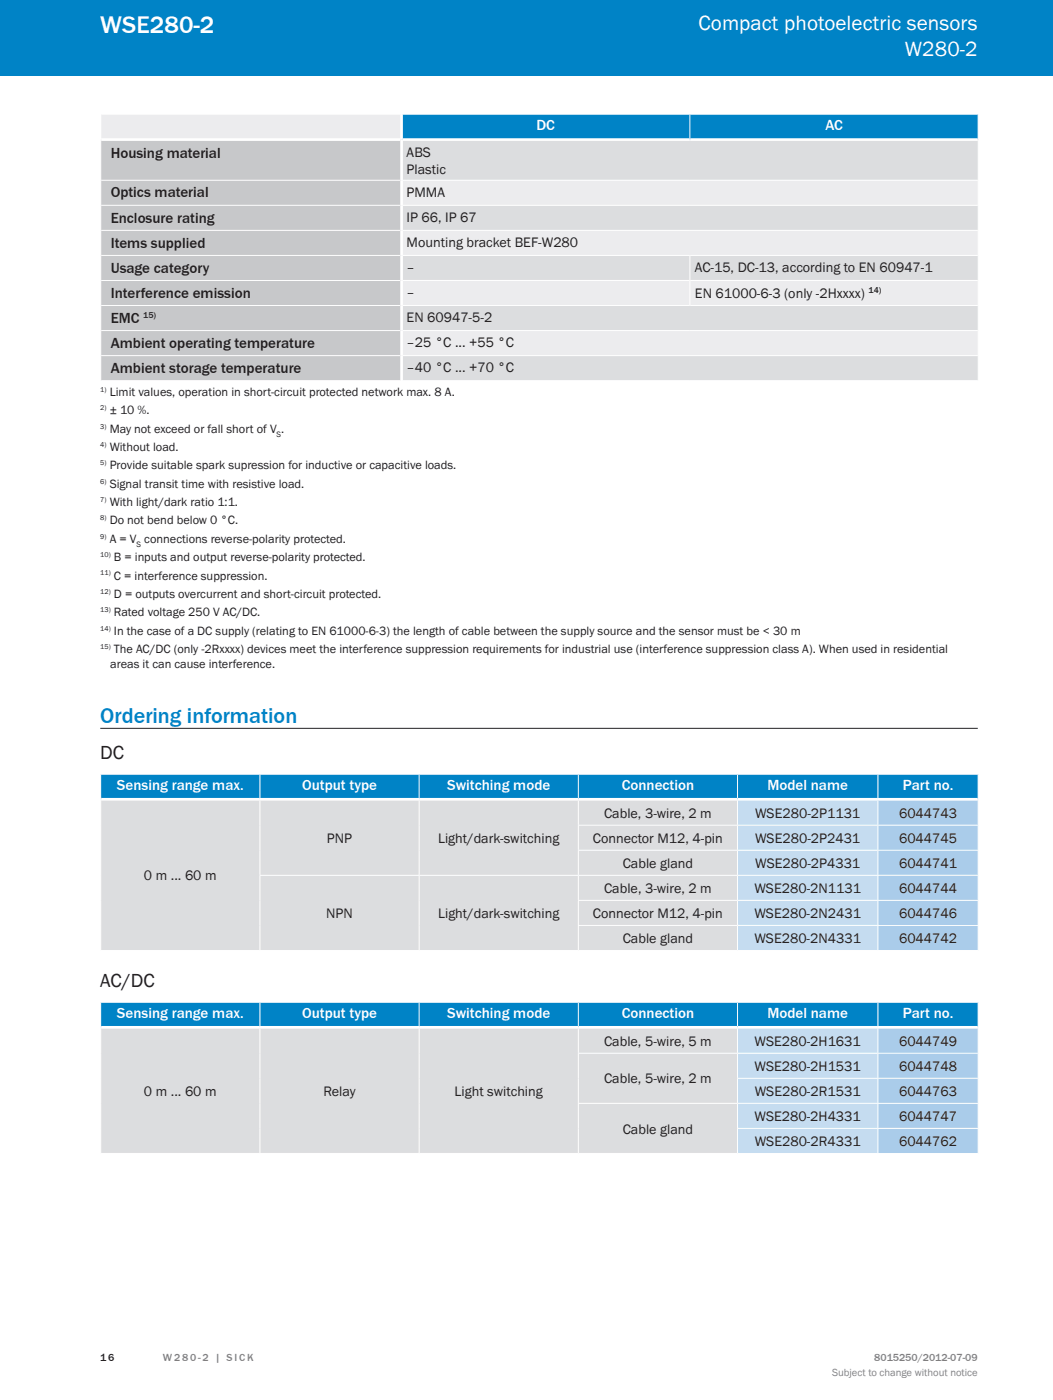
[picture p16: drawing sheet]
<svg xmlns="http://www.w3.org/2000/svg" width="210mm" height="279mm" viewBox="0 0 210 279" stroke-linecap="round" stroke-linejoin="round" font-family="sans-serif">
<defs><g id="words">
<text font-size="4.9" fill="#fff" x="20" y="6.6">WSE280-2</text>
<text font-size="4.4" fill="#0083c6" x="20" y="144.3">Ordering information</text>
<g font-size="4.2" fill="#fff">
<text x="139.3" y="6.1">Compact photoelectric sensors</text>
<text x="180.4" y="11.2">W280-2</text>
</g>
<g font-size="3.9" fill="#231f20">
<text x="20" y="151.4">DC</text>
<text x="20" y="196.9">AC/DC</text>
</g>
<g font-size="3" fill="#fff">
<text x="107" y="26">DC</text>
<text x="164.6" y="26">AC</text>
<text x="23.3" y="157.7">Sensing range max.</text>
<text x="60.2" y="157.7">Output type</text>
<text x="89.2" y="157.7">Switching mode</text>
<text x="124" y="157.7">Connection</text>
<text x="153" y="157.7">Model name</text>
<text x="180" y="157.7">Part no.</text>
<text x="23.3" y="203.2">Sensing range max.</text>
<text x="60.2" y="203.2">Output type</text>
<text x="89.2" y="203.2">Switching mode</text>
<text x="124" y="203.2">Connection</text>
<text x="153" y="203.2">Model name</text>
<text x="180" y="203.2">Part no.</text>
</g>
<g font-size="3" fill="#231f20">
<text x="22.1" y="31.5">Housing material</text>
<text x="22.1" y="39.4">Optics material</text>
<text x="22.1" y="44.4">Enclosure rating</text>
<text x="22.1" y="49.4">Items supplied</text>
<text x="22.1" y="54.4">Usage category</text>
<text x="22.1" y="59.4">Interference emission</text>
<text x="22.1" y="64.4">EMC</text>
<text x="22.1" y="69.4">Ambient operating temperature</text>
<text x="22.1" y="74.4">Ambient storage temperature</text>
</g>
<g font-size="2.8" fill="#231f20">
<text x="81.1" y="31.3">ABS</text>
<text x="81.1" y="34.7">Plastic</text>
<text x="81.1" y="39.3">PMMA</text>
<text x="81.1" y="44.3">IP 66, IP 67</text>
<text x="81.1" y="49.3">Mounting bracket BEF-W280</text>
<text x="81.1" y="54.3">–</text>
<text x="81.1" y="59.3">–</text>
<text x="138.6" y="54.3">AC-15, DC-13, according to EN 60947-1</text>
<text x="138.6" y="59.4">EN 61000-6-3 (only -2Hxxxx)</text>
<text x="81.1" y="64.3">EN 60947-5-2</text>
<text x="81.1" y="69.3">–25 °C ... +55 °C</text>
<text x="81.1" y="74.3">–40 °C ... +70 °C</text>
<text x="120.5" y="163.2">Cable, 3-wire, 2 m</text>
<text x="150.6" y="163.2">WSE280-2P1131</text>
<text x="179.3" y="163.2">6044743</text>
<text x="65.2" y="168.2">PNP</text>
<text x="87.4" y="168.2">Light/dark-switching</text>
<text x="118.3" y="168.2">Connector M12, 4-pin</text>
<text x="124.2" y="173.2">Cable gland</text>
<text x="150.6" y="168.2">WSE280-2P2431</text>
<text x="150.6" y="173.2">WSE280-2P4331</text>
<text x="179.3" y="168.2">6044745</text>
<text x="179.3" y="173.2">6044741</text>
<text x="28.7" y="175.7">0 m ... 60 m</text>
<text x="120.5" y="178.2">Cable, 3-wire, 2 m</text>
<text x="150.5" y="178.2">WSE280-2N1131</text>
<text x="179.3" y="178.2">6044744</text>
<text x="65.1" y="183.2">NPN</text>
<text x="87.4" y="183.2">Light/dark-switching</text>
<text x="118.3" y="183.2">Connector M12, 4-pin</text>
<text x="150.5" y="183.2">WSE280-2N2431</text>
<text x="179.3" y="183.2">6044746</text>
<text x="124.2" y="188.2">Cable gland</text>
<text x="150.5" y="188.2">WSE280-2N4331</text>
<text x="179.3" y="188.2">6044742</text>
<text x="120.5" y="208.7">Cable, 5-wire, 5 m</text>
<text x="150.5" y="208.7">WSE280-2H1631</text>
<text x="179.3" y="208.7">6044749</text>
<text x="150.5" y="213.7">WSE280-2H1531</text>
<text x="179.3" y="213.7">6044748</text>
<text x="28.7" y="218.7">0 m ... 60 m</text>
<text x="64.5" y="218.7">Relay</text>
<text x="90.7" y="218.7">Light switching</text>
<text x="120.5" y="216.2">Cable, 5-wire, 2 m</text>
<text x="150.5" y="218.7">WSE280-2R1531</text>
<text x="179.3" y="218.7">6044763</text>
<text x="124.2" y="226.2">Cable gland</text>
<text x="150.5" y="223.7">WSE280-2H4331</text>
<text x="179.3" y="223.7">6044747</text>
<text x="150.5" y="228.7">WSE280-2R4331</text>
<text x="179.3" y="228.7">6044762</text>
</g>
<g font-size="2.5" fill="#231f20">
<text x="21.9" y="79">Limit values, operation in short-circuit protected network max. 8 A.</text>
<text x="21.9" y="82.7">± 10 %.</text>
<text x="21.9" y="86.4">May not exceed or fall short of V .</text>
<text x="21.9" y="90">Without load.</text>
<text x="21.9" y="93.7">Provide suitable spark supression for inductive or capacitive loads.</text>
<text x="21.9" y="97.3">Signal transit time with resistive load.</text>
<text x="21.9" y="101">With light/dark ratio 1:1.</text>
<text x="21.9" y="104.7">Do not bend below 0 °C.</text>
<text x="21.9" y="108.3">A = V connections reverse-polarity protected.</text>
<text x="22.7" y="112">B = inputs and output reverse-polarity protected.</text>
<text x="22.7" y="115.7">C = interference suppression.</text>
<text x="22.7" y="119.3">D = outputs overcurrent and short-circuit protected.</text>
<text x="22.7" y="123">Rated voltage 250 V AC/DC.</text>
<text x="22.7" y="126.6">In the case of a DC supply (relating to EN 61000-6-3) the length of cable between the supply source and the sensor must be &lt; 30 m</text>
<text x="22.7" y="130.3">The AC/DC (only -2Rxxxx) devices meet the interference suppression requirements for industrial use (interference suppression class A). When used in residential</text>
<text x="22" y="133.3">areas it can cause interference.</text>
</g>
<text font-size="2.1" fill="#231f20" x="20" y="271.5">1 6</text>
<g font-size="2.1" fill="#808285">
<text x="32.5" y="271.5">W 28 0-2 | S I C K</text>
<text x="165.9" y="274.5">Subject to change without notice</text>
<text x="174.3" y="271.5">8015250/2012-07-09</text>
</g>
<g font-size="1.7" fill="#231f20">
<text x="173.2" y="58.4">14)</text>
<text x="28.6" y="63.4">15)</text>
</g>
<g font-size="1.6" fill="#231f20">
<text x="55.2" y="87.2">S</text>
<text x="27.2" y="109.1">S</text>
</g>
<g font-size="1.4" fill="#231f20">
<text x="20" y="78.2">1)</text>
<text x="20" y="81.9">2)</text>
<text x="20" y="85.5">3)</text>
<text x="20" y="89.2">4)</text>
<text x="20" y="92.9">5)</text>
<text x="20" y="96.5">6)</text>
<text x="20" y="100.2">7)</text>
<text x="20" y="103.9">8)</text>
<text x="20" y="107.5">9)</text>
<text x="20" y="111.2">10)</text>
<text x="20" y="114.8">11)</text>
<text x="20" y="118.5">12)</text>
<text x="20" y="122.2">13)</text>
<text x="20" y="125.8">14)</text>
<text x="20" y="129.5">15)</text>
</g>
</g></defs>
<path d="M-.1 -.1h210.1v15.1h-210.1z" fill="#0083c6"/>
<path d="M210 -.1v15.1" fill="none" stroke="#0083c6" stroke-width=".2"/>
<path d="M20 145.4h175" fill="none" stroke="#231f20" stroke-width=".2"/>
<path d="M20.1 22.8h60v5.1h-60z" fill="#ececee"/>
<path d="M80.1 22.8h57.5v5.1h-57.5zM137.6 22.8h57.5v5.1h-57.5z" fill="#0083c6"/>
<path d="M20.1 27.9h60v8.1h-60zM20.1 36h60v5h-60zM20.1 41h60v5h-60zM20.1 46h60v5h-60zM20.1 51h60v5h-60zM20.1 56h60v5h-60zM20.1 61h60v5h-60zM20.1 66h60v5h-60zM20.1 71h60v5h-60z" fill="#c7c8ca"/>
<path d="M80.1 27.9h115v8.1h-115zM80.1 41h115v5h-115zM80.1 51h57.5v5h-57.5zM137.6 51h57.5v5h-57.5zM80.1 61h115v5h-115zM80.1 71h115v5h-115z" fill="#dcdddf"/>
<path d="M80.1 36h115v5h-115zM80.1 46h115v5h-115zM80.1 56h57.5v5h-57.5zM137.6 56h57.5v5h-57.5zM80.1 66h115v5h-115z" fill="#ececee"/>
<g fill="none" stroke="#fff" stroke-width=".2">
<path d="M20.1 22.7v53.4M20.2 22.8h59.6M20.2 36h59.6M80.4 22.8h57.1M80.4 36h114.6M137.6 22.7v5.4M137.7 22.8h57.3M195.1 22.7v53.4M20.2 56h59.6M20.2 41h59.6M20.2 46h59.6M20.2 51h59.6"/>
<path d="M80.4 56h57.1M80.4 41h114.6M80.4 46h114.6M80.4 51h57.1M137.6 50.9v10.2M137.7 56h57.3M137.7 51h57.3M20.2 61h59.6M20.2 66h59.6M20.2 71h59.6M20.2 76h59.6M80.4 61h57.1"/>
<path d="M80.4 66h114.6M80.4 71h114.6M80.4 76h114.6M137.7 61h57.3"/>
</g>
<path d="M20.2 27.9h59.6M80.1 22.7v53.4M80.4 27.9h57.1M137.7 27.9h57.3" fill="none" stroke="#fff" stroke-width=".53"/>
<path d="M20.1 154.5h31.7v5h-31.7zM51.8 154.5h31.8v5h-31.8zM83.6 154.5h31.7v5h-31.7zM115.3 154.5h31.8v5h-31.8zM147.1 154.5h28v5h-28zM175.1 154.5h20v5h-20z" fill="#0083c6"/>
<path d="M20.1 159.5h31.7v30.2h-31.7zM51.8 159.5h31.8v15.2h-31.8zM83.6 159.5h31.7v15.2h-31.7zM115.3 159.5h31.8v5.2h-31.8zM115.3 164.7h31.8v5h-31.8zM115.3 169.7h31.8v5h-31.8zM51.8 174.7h31.8v15h-31.8zM83.6 174.7h31.7v15h-31.7zM115.3 174.7h31.8v5h-31.8zM115.3 179.7h31.8v5h-31.8zM115.3 184.7h31.8v5h-31.8z" fill="#dcdddf"/>
<path d="M147.1 159.5h28v5.2h-28zM147.1 164.7h28v5h-28zM147.1 169.7h28v5h-28zM147.1 174.7h28v5h-28zM147.1 179.7h28v5h-28zM147.1 184.7h28v5h-28z" fill="#c5dcf0"/>
<path d="M175.1 159.5h20v5.2h-20zM175.1 164.7h20v5h-20zM175.1 169.7h20v5h-20zM175.1 174.7h20v5h-20zM175.1 179.7h20v5h-20zM175.1 184.7h20v5h-20z" fill="#aaccea"/>
<g fill="none" stroke="#fff" stroke-width=".2">
<path d="M20 154.5h175.2M20.1 154.6v35M51.8 154.6v4.6M51.8 159.8v14.8M83.6 154.6v4.6M83.6 159.8v14.8M115.3 154.6v4.6M115.3 159.8v4.8M147.1 154.6v4.6M147.1 159.8v4.8M175.1 154.6v4.6M175.1 159.8v4.8"/>
<path d="M195.1 154.6v10M51.7 174.7h143.5M51.8 174.8v14.8M83.6 174.8v14.8M115.2 164.7h80M115.2 169.7h80M115.2 179.7h80M115.3 164.8v4.8M115.3 169.8v4.8M115.3 174.8v4.8M115.3 179.8v4.8M147.1 164.8v4.8"/>
<path d="M147.1 169.8v4.8M147.1 174.8v4.8M147.1 179.8v4.8M175.1 164.8v4.8M175.1 169.8v4.8M175.1 174.8v4.8M175.1 179.8v4.8M195.1 164.8v4.8M195.1 169.8v4.8M195.1 174.8v4.8M195.1 179.8v4.8M20 189.7h175.2"/>
<path d="M115.2 184.7h80M115.3 184.8v4.8M147.1 184.8v4.8M175.1 184.8v4.8M195.1 184.8v4.8"/>
</g>
<path d="M20.2 159.5h174.8" fill="none" stroke="#fff" stroke-width=".53"/>
<path d="M20.1 200h31.7v5h-31.7zM51.8 200h31.8v5h-31.8zM83.6 200h31.7v5h-31.7zM115.3 200h31.8v5h-31.8zM147.1 200h28v5h-28zM175.1 200h20v5h-20z" fill="#0083c6"/>
<path d="M20.1 205h31.7v25.2h-31.7zM51.8 205h31.8v25.2h-31.8zM83.6 205h31.7v25.2h-31.7zM115.3 205h31.8v5.2h-31.8zM115.3 210.2h31.8v10h-31.8zM115.3 220.2h31.8v10h-31.8z" fill="#dcdddf"/>
<path d="M147.1 205h28v5.2h-28zM147.1 210.2h28v5h-28zM147.1 215.2h28v5h-28zM147.1 220.2h28v5h-28zM147.1 225.2h28v5h-28z" fill="#c5dcf0"/>
<path d="M175.1 205h20v5.2h-20zM175.1 210.2h20v5h-20zM175.1 215.2h20v5h-20zM175.1 220.2h20v5h-20zM175.1 225.2h20v5h-20z" fill="#aaccea"/>
<g fill="none" stroke="#fff" stroke-width=".2">
<path d="M20 200h175.2M20.1 200.1v30M51.8 200.1v4.7M51.8 205.3v24.8M83.6 200.1v4.7M83.6 205.3v24.8M115.2 210.2h80M115.3 200.1v4.7M115.3 205.3v4.8M115.3 210.3v9.8M147 215.2h48.2M147.1 200.1v4.7"/>
<path d="M147.1 205.3v4.8M147.1 210.3v4.8M147.1 215.3v4.8M175.1 200.1v4.7M175.1 205.3v4.8M175.1 210.3v4.8M175.1 215.3v4.8M195.1 200.1v10M195.1 210.3v4.8M195.1 215.3v4.8M20 230.2h175.2M115.2 220.2h80"/>
<path d="M115.3 220.3v9.8M147 225.2h48.2M147.1 220.3v4.8M147.1 225.3v4.8M175.1 220.3v4.8M175.1 225.3v4.8M195.1 220.3v4.8M195.1 225.3v4.8"/>
</g>
<path d="M20.2 205h174.8" fill="none" stroke="#fff" stroke-width=".53"/>
<use href="#words"/>
</svg>
